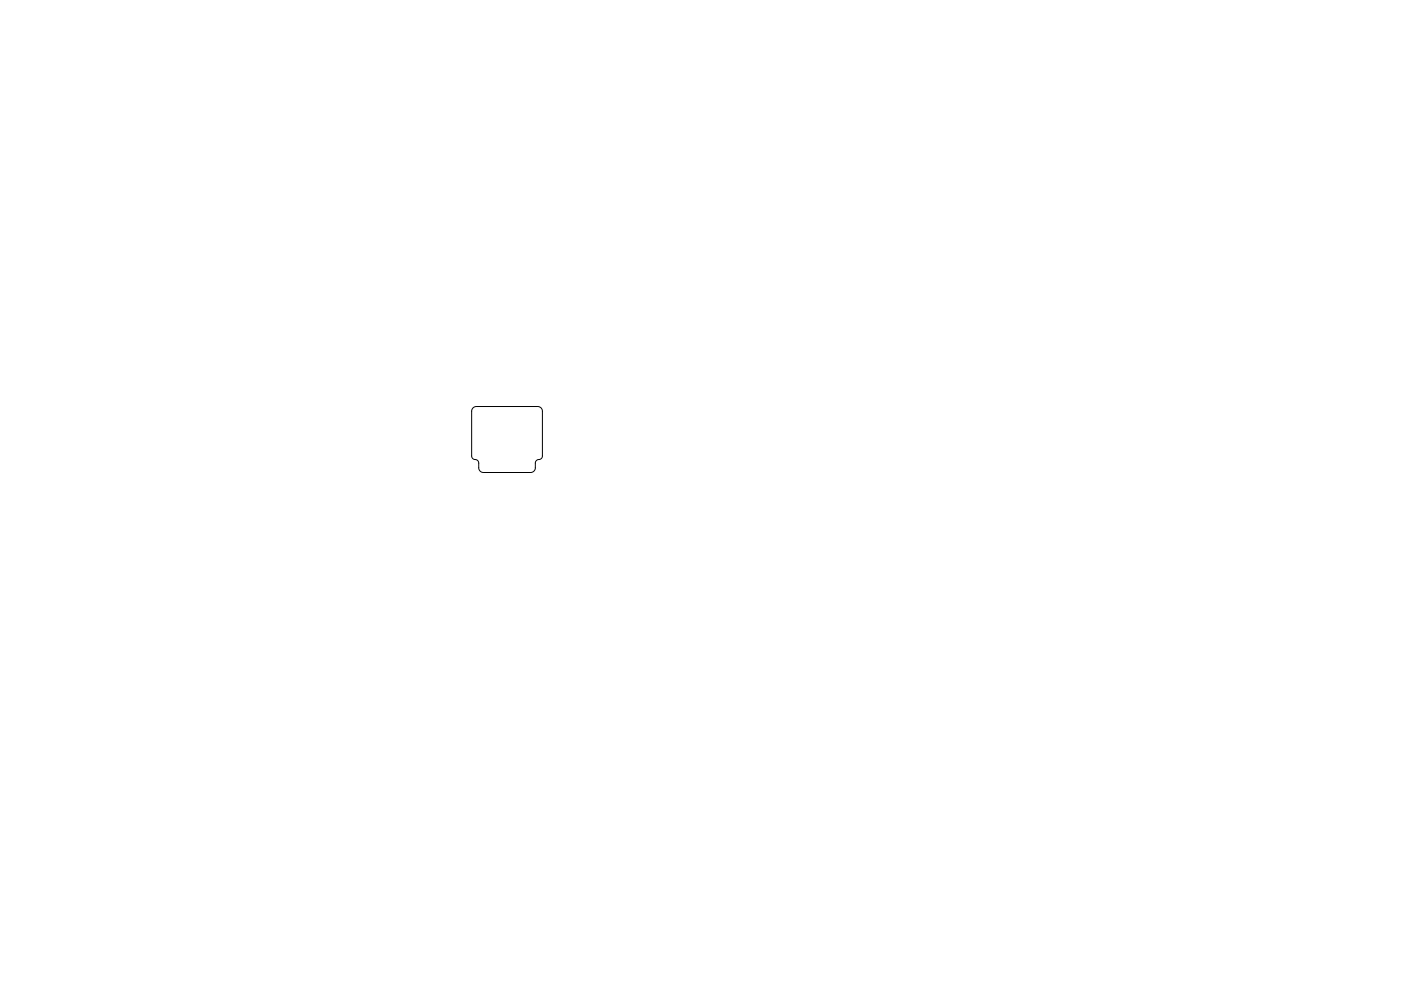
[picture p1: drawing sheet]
<svg xmlns="http://www.w3.org/2000/svg" width="297mm" height="210mm" viewBox="0 0 297 210" stroke-linecap="round" stroke-linejoin="round" font-family="sans-serif">
<path d="M100.3 86.5l.7-.3h13a1 1 0 0 1 1 1v9.5a1 1 0 0 1-1.1 .9l-.4 .5v1.1a1 1 0 0 1-1 1h-10a1 1 0 0 1-1-1v-1a1 1 0 0 0-1.1-.8l-.4-.7v-9.5z" fill="none" stroke="#000" stroke-width=".21"/>
</svg>
